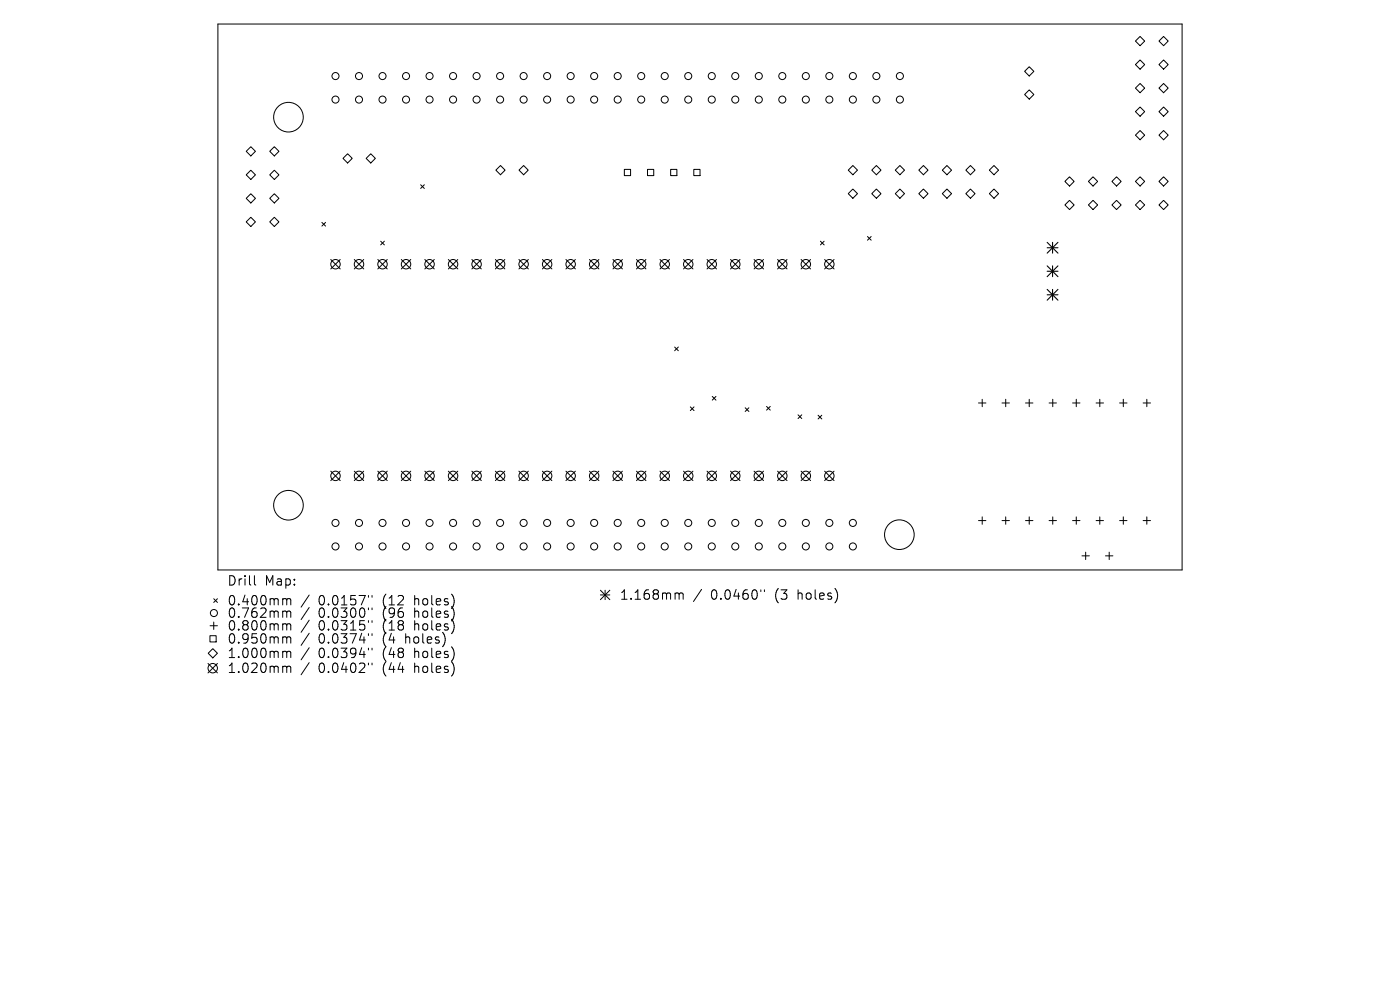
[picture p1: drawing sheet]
<svg xmlns="http://www.w3.org/2000/svg" width="297mm" height="210mm" viewBox="0 0 297 210" stroke-linecap="round" stroke-linejoin="round" font-family="sans-serif">
<defs><g id="words">
<g font-size="2.8">
<text x="48.1" y="124.5">Drill</text>
<text x="56.1" y="124.5">Map:</text>
<text x="48.1" y="128.7">0.400mm</text>
<text x="48.1" y="131.3">0.762mm</text>
<text x="67.6" y="128.7">0.0157&quot;</text>
<text x="67.6" y="131.3">0.0300&quot;</text>
<text x="81.3" y="128.7">(12</text>
<text x="81.3" y="131.3">(96</text>
<text x="88.2" y="128.7">holes)</text>
<text x="88.2" y="131.3">holes)</text>
<text x="131.4" y="127.5">1.168mm</text>
<text x="150.8" y="127.5">0.0460&quot;</text>
<text x="164.5" y="127.5">(3</text>
<text x="169.5" y="127.5">holes)</text>
<text x="48.1" y="134">0.800mm</text>
<text x="48.1" y="136.8">0.950mm</text>
<text x="67.6" y="134">0.0315&quot;</text>
<text x="67.6" y="136.8">0.0374&quot;</text>
<text x="81.3" y="134">(18</text>
<text x="81.3" y="136.8">(4</text>
<text x="86.3" y="136.8">holes)</text>
<text x="88.2" y="134">holes)</text>
<text x="48.1" y="139.9">1.000mm</text>
<text x="48.1" y="143">1.020mm</text>
<text x="67.6" y="139.9">0.0394&quot;</text>
<text x="67.6" y="143">0.0402&quot;</text>
<text x="81.3" y="139.9">(48</text>
<text x="81.3" y="143">(44</text>
<text x="88.2" y="139.9">holes)</text>
<text x="88.2" y="143">holes)</text>
</g>
</g></defs>
<g fill="none" stroke="#000" stroke-width=".21">
<path d="M46.2 5.1h204.6v115.8h-204.6zM217.4 15.1l.9-.9 1 .9-1 1zM240.9 8.7l1-1 .9 1-.9 1zM240.9 13.7l1-1 .9 1-.9 1zM240.9 18.7l1-1 .9 1-.9 1zM245.9 13.7l.9-1 1 1-1 1zM246.8 7.7l1 1-1 1-.9-1zM246.8 17.7l1 1-1 1-.9-1zM53.2 31.1l1 1-1 1-1-1zM53.2 36.1l1 1-1 1-1-1zM58.2 31.1l1 1-1 1-1-1zM58.2 36.1l1 1-1 1-1-1z"/>
<path d="M72.8 33.6l.9-1 1 1-1 1zM78.7 32.6l.9 1-.9 1-1-1zM89.2 39.2l.8 .8M90 39.2l-.8 .8M105.2 36.1l1-1 1 1-1 1zM110.1 36.1l1-1 1 1-1 1zM132.5 35.9h1.3v1.4h-1.3zM137.4 35.9h1.3v1.4h-1.3zM142.3 35.9h1.3v1.4h-1.3zM147.2 35.9h1.3v1.4h-1.3zM179.9 36.1l1-1 1 1-1 1zM185.9 35.1l1 1-1 1-1-1z"/>
<path d="M189.9 36.1l1-1 1 1-1 1zM194.9 36.1l1-1 1 1-1 1zM199.9 36.1l1-1 1 1-1 1zM204.9 36.1l1-1 1 1-1 1zM209.9 36.1l1-1 .9 1-.9 1zM217.4 20l.9-.9 1 .9-1 1zM226.9 37.5l1 1-1 1-1-1zM230.9 38.5l1-1 1 1-1 1zM235.9 38.5l1-1 1 1-1 1zM240.9 28.7l1-1 .9 1-.9 1zM240.9 38.5l1-1 .9 1-.9 1zM241.9 22.7l.9 1-.9 1-1-1z"/>
<path d="M245.9 28.7l.9-1 1 1-1 1zM245.9 38.5l.9-1 1 1-1 1zM246.8 22.7l1 1-1 1-.9-1zM52.2 42.1l1-1 1 1-1 1zM53.2 46.1l1 1-1 1-1-1zM57.2 42.1l1-1 1 1-1 1zM57.2 47.1l1-1 1 1-1 1zM68.3 47.2l.8 .8M69.1 47.2l-.8 .8M70.2 55l2 2.1M72.2 55l-2 2.1M75.2 55l2 2.1"/>
<path d="M77.2 55l-2 2.1M80.1 55l2.1 2.1M80.8 51.2l.7 .8M81.5 51.2l-.7 .8M82.2 55l-2.1 2.1M85.1 55l2 2.1M87.1 55l-2 2.1M90.1 55l2 2.1M92.1 55l-2 2.1M95.1 55l2 2.1M97.1 55l-2 2.1M100.1 55l2 2.1"/>
<path d="M102.1 55l-2 2.1M105.1 55l2 2.1M107.1 55l-2 2.1M110.1 55l2 2.1M112.1 55l-2 2.1M115.1 55l2 2.1M117.1 55l-2 2.1M120.1 55l2 2.1M122.1 55l-2 2.1M125 55l2.1 2.1M127.1 55l-2.1 2.1M130 55l2 2.1"/>
<path d="M132 55l-2 2.1M135 55l2 2.1M137 55l-2 2.1M140 55l2 2.1M142 55l-2 2.1M145 55l2 2.1M147 55l-2 2.1M150 55l2 2.1M152 55l-2 2.1M155 55l2 2.1M157 55l-2 2.1M160 55l2 2.1"/>
<path d="M162 55l-2 2.1M165 55l2 2.1M167 55l-2 2.1M169.9 55l2.1 2.1M172 55l-2.1 2.1M174.1 51.2l.7 .8M174.8 51.2l-.7 .8M174.9 55l2 2.1M176.9 55l-2 2.1M180.9 40.1l1 1-1 1-1-1zM184 50.2l.8 .8M184.8 50.2l-.8 .8"/>
<path d="M185.9 40.1l1 1-1 1-1-1zM190.9 40.1l1 1-1 1-1-1zM194.9 41.1l1-1 1 1-1 1zM200.9 40.1l1 1-1 1-1-1zM205.9 40.1l1 1-1 1-1-1zM210.9 40.1l.9 1-.9 1-1-1zM226.9 42.5l1 1-1 1-1-1zM231.9 42.5l1 1-1 1-1-1zM235.9 43.5l1-1 1 1-1 1zM240.9 43.5l1-1 .9 1-.9 1zM245.9 43.5l.9-1 1 1-1 1zM143.1 73.6l.8 .8"/>
<path d="M143.9 73.6l-.8 .8M70.2 99.9l2 2.1M72.2 99.9l-2 2.1M75.2 99.9l2 2.1M77.2 99.9l-2 2.1M80.1 99.9l2.1 2.1M82.2 99.9l-2.1 2.1M85.1 99.9l2 2.1M87.1 99.9l-2 2.1M90.1 99.9l2 2.1M92.1 99.9l-2 2.1M95.1 99.9l2 2.1"/>
<path d="M97.1 99.9l-2 2.1M100.1 99.9l2 2.1M102.1 99.9l-2 2.1M105.1 99.9l2 2.1M107.1 99.9l-2 2.1M110.1 99.9l2 2.1M112.1 99.9l-2 2.1M115.1 99.9l2 2.1M117.1 99.9l-2 2.1M120.1 99.9l2 2.1M122.1 99.9l-2 2.1M125 99.9l2.1 2.1"/>
<path d="M127.1 99.9l-2.1 2.1M130 99.9l2 2.1M132 99.9l-2 2.1M135 99.9l2 2.1M137 99.9l-2 2.1M140 99.9l2 2.1M142 99.9l-2 2.1M145 99.9l2 2.1M146.4 86.3l.8 .8M147 99.9l-2 2.1M147.2 86.3l-.8 .8M150 99.9l2 2.1"/>
<path d="M151.1 84.1l.8 .8M151.9 84.1l-.8 .8M152 99.9l-2 2.1M155 99.9l2 2.1M157 99.9l-2 2.1M158.1 86.5l.8 .8M158.9 86.5l-.8 .8M160 99.9l2 2.1M162 99.9l-2 2.1M162.6 86.2l.8 .8M163.4 86.2l-.8 .8M165 99.9l2 2.1"/>
<path d="M167 99.9l-2 2.1M169.3 88l.8 .8M169.9 99.9l2.1 2.1M170.1 88l-.8 .8M172 99.9l-2.1 2.1M173.6 88.1l.7 .8M174.3 88.1l-.7 .8M174.9 99.9l2 2.1M176.9 99.9l-2 2.1M207.6 85.5h1.6M208.4 84.7v1.6M212.6 85.5h1.5"/>
<path d="M213.4 84.7v1.6M217.6 85.5h1.5M218.3 84.7v1.6M222.6 85.5h1.5M223.3 84.7v1.6M227.5 85.5h1.6M228.3 84.7v1.6M232.5 85.5h1.6M233.3 84.7v1.6M237.5 85.5h1.6M238.3 84.7v1.6M242.5 85.5h1.6"/>
<path d="M243.3 84.7v1.6M207.6 110.4h1.6M208.4 109.6v1.6M212.6 110.4h1.5M213.4 109.6v1.6M217.6 110.4h1.5M218.3 109.6v1.6M222.6 110.4h1.5M223.3 109.6v1.6M227.5 110.4h1.6M228.3 109.6v1.6M229.5 117.9h1.6"/>
<path d="M230.3 117.1v1.6M232.5 110.4h1.6M233.3 109.6v1.6M234.5 117.9h1.6M235.3 117.1v1.6M237.5 110.4h1.6M238.3 109.6v1.6M242.5 110.4h1.6M243.3 109.6v1.6M44.5 134.9h1.4v1.3h-1.4zM44.6 132.7h1.5M45.1 137.6l1 1-1 1-.9-1z"/>
<path d="M45.3 127l.8 .8M45.3 132v1.5M46.1 127l-.8 .8M54 122.1v1.7l.3 .3M60.3 127l.4 .1 .1 .2M60.3 129.6h.2l.3 .3M60.3 132.3l.4 .1 .1 .2M60.3 135.1h.2l.3 .3M60.3 138.2l.4 .1 .1 .1M60.8 127.3l.3-.3 .5 .1 .1 1.2M60.8 127.3v1M60.8 129.9v1.1"/>
<path d="M60.8 132.6v1.1M60.8 135.4v1M60.8 138.4v1.1M60.8 129.9l.3-.3 .5 .1 .1 1.3M60.8 132.6l.3-.3 .5 .1 .1 1.3M60.8 135.4l.3-.3 .5 .1 .1 1.2M60.8 138.4l.3-.2 .5 .1 .1 1.2M65.6 126.2l-1.7 2.6M65.6 128.9l-1.7 2.5M65.6 131.6l-1.7 2.5M65.6 134.3l-1.7 2.6M65.6 137.4l-1.7 2.6"/>
<path d="M78.2 126.3v.4M78.2 129v.3M78.2 131.7v.3M78.2 134.4v.4M78.2 137.5v.4M78.9 126.3v.4M78.9 129v.3M78.9 131.7v.3M78.9 134.4v.4M78.9 137.5v.4M127.4 125.2l2 2M127.4 126.2h2"/>
<path d="M128.4 125.2v2M129.4 125.2l-2 2M143.5 125.8h.3l.3 .3M144.1 126.1l.3-.3 .4 .1 .1 1.2M144.1 126.1v1M148.8 125l-1.7 2.6M161.4 125.1v.4M162.2 125.1v.4M44.1 140.7l2 2M46.1 140.7l-2 2M60.3 141.3h.2l.3 .3M60.8 141.6v1.1"/>
<path d="M60.8 141.6l.3-.3 .5 .1 .1 1.3M65.6 140.6l-1.7 2.5M78.2 140.7v.3M78.9 140.7v.3"/>
<circle cx="71.2" cy="16.1" r=".75"/>
<circle cx="76.2" cy="16.1" r=".75"/>
<circle cx="81.1" cy="16.1" r=".75"/>
<circle cx="86.1" cy="16.1" r=".75"/>
<circle cx="91.1" cy="16.1" r=".75"/>
<circle cx="96.1" cy="16.1" r=".75"/>
<circle cx="101.1" cy="16.1" r=".75"/>
<circle cx="106.1" cy="16.1" r=".75"/>
<circle cx="111.1" cy="16.1" r=".75"/>
<circle cx="116.1" cy="16.1" r=".75"/>
<circle cx="121.1" cy="16.1" r=".75"/>
<circle cx="126.1" cy="16.1" r=".75"/>
<circle cx="131" cy="16.1" r=".75"/>
<circle cx="136" cy="16.1" r=".75"/>
<circle cx="141" cy="16.1" r=".75"/>
<circle cx="146" cy="16.1" r=".75"/>
<circle cx="151" cy="16.1" r=".75"/>
<circle cx="156" cy="16.1" r=".75"/>
<circle cx="161" cy="16.1" r=".75"/>
<circle cx="166" cy="16.1" r=".75"/>
<circle cx="171" cy="16.1" r=".75"/>
<circle cx="175.9" cy="16.1" r=".75"/>
<circle cx="180.9" cy="16.1" r=".75"/>
<circle cx="185.9" cy="16.1" r=".75"/>
<circle cx="190.9" cy="16.1" r=".75"/>
<circle cx="61.2" cy="24.9" r="3.1"/>
<circle cx="71.2" cy="21.1" r=".75"/>
<circle cx="76.2" cy="21.1" r=".75"/>
<circle cx="81.1" cy="21.1" r=".75"/>
<circle cx="86.1" cy="21.1" r=".75"/>
<circle cx="91.1" cy="21.1" r=".75"/>
<circle cx="96.1" cy="21.1" r=".75"/>
<circle cx="101.1" cy="21.1" r=".75"/>
<circle cx="106.1" cy="21.1" r=".75"/>
<circle cx="111.1" cy="21.1" r=".75"/>
<circle cx="116.1" cy="21.1" r=".75"/>
<circle cx="121.1" cy="21.1" r=".75"/>
<circle cx="126.1" cy="21.1" r=".75"/>
<circle cx="131" cy="21.1" r=".75"/>
<circle cx="136" cy="21.1" r=".75"/>
<circle cx="141" cy="21.1" r=".75"/>
<circle cx="146" cy="21.1" r=".75"/>
<circle cx="151" cy="21.1" r=".75"/>
<circle cx="156" cy="21.1" r=".75"/>
<circle cx="161" cy="21.1" r=".75"/>
<circle cx="166" cy="21.1" r=".75"/>
<circle cx="171" cy="21.1" r=".75"/>
<circle cx="175.9" cy="21.1" r=".75"/>
<circle cx="180.9" cy="21.1" r=".75"/>
<circle cx="185.9" cy="21.1" r=".75"/>
<circle cx="190.9" cy="21.1" r=".75"/>
<circle cx="71.2" cy="56" r="1"/>
<circle cx="76.2" cy="56" r="1"/>
<circle cx="81.1" cy="56" r="1"/>
<circle cx="86.1" cy="56" r="1"/>
<circle cx="91.1" cy="56" r="1"/>
<circle cx="96.1" cy="56" r="1"/>
<circle cx="101.1" cy="56" r="1"/>
<circle cx="106.1" cy="56" r="1"/>
<circle cx="111.1" cy="56" r="1"/>
<circle cx="116.1" cy="56" r="1"/>
<circle cx="121.1" cy="56" r="1"/>
<circle cx="126.1" cy="56" r="1"/>
<circle cx="131" cy="56" r="1"/>
<circle cx="136" cy="56" r="1"/>
<circle cx="141" cy="56" r="1"/>
<circle cx="146" cy="56" r="1"/>
<circle cx="151" cy="56" r="1"/>
<circle cx="156" cy="56" r="1"/>
<circle cx="161" cy="56" r="1"/>
<circle cx="166" cy="56" r="1"/>
<circle cx="171" cy="56" r="1"/>
<circle cx="175.9" cy="56" r="1"/>
<circle cx="61.2" cy="107.2" r="3.1"/>
<circle cx="71.2" cy="115.9" r=".75"/>
<circle cx="71.2" cy="110.9" r=".75"/>
<circle cx="71.2" cy="100.9" r="1"/>
<circle cx="76.2" cy="100.9" r="1"/>
<circle cx="76.2" cy="115.9" r=".75"/>
<circle cx="76.2" cy="110.9" r=".75"/>
<circle cx="81.1" cy="100.9" r="1"/>
<circle cx="81.1" cy="115.9" r=".75"/>
<circle cx="81.1" cy="110.9" r=".75"/>
<circle cx="86.1" cy="100.9" r="1"/>
<circle cx="86.1" cy="115.9" r=".75"/>
<circle cx="86.1" cy="110.9" r=".75"/>
<circle cx="91.1" cy="115.9" r=".75"/>
<circle cx="91.1" cy="110.9" r=".75"/>
<circle cx="91.1" cy="100.9" r="1"/>
<circle cx="96.1" cy="115.9" r=".75"/>
<circle cx="96.1" cy="110.9" r=".75"/>
<circle cx="96.1" cy="100.9" r="1"/>
<circle cx="101.1" cy="100.9" r="1"/>
<circle cx="101.1" cy="115.9" r=".75"/>
<circle cx="101.1" cy="110.9" r=".75"/>
<circle cx="106.1" cy="100.9" r="1"/>
<circle cx="106.1" cy="115.9" r=".75"/>
<circle cx="106.1" cy="110.9" r=".75"/>
<circle cx="111.1" cy="115.9" r=".75"/>
<circle cx="111.1" cy="110.9" r=".75"/>
<circle cx="111.1" cy="100.9" r="1"/>
<circle cx="116.1" cy="115.9" r=".75"/>
<circle cx="116.1" cy="110.9" r=".75"/>
<circle cx="116.1" cy="100.9" r="1"/>
<circle cx="121.1" cy="100.9" r="1"/>
<circle cx="121.1" cy="115.9" r=".75"/>
<circle cx="121.1" cy="110.9" r=".75"/>
<circle cx="126.1" cy="100.9" r="1"/>
<circle cx="126.1" cy="115.9" r=".75"/>
<circle cx="126.1" cy="110.9" r=".75"/>
<circle cx="131" cy="100.9" r="1"/>
<circle cx="131" cy="115.9" r=".75"/>
<circle cx="131" cy="110.9" r=".75"/>
<circle cx="136" cy="115.9" r=".75"/>
<circle cx="136" cy="110.9" r=".75"/>
<circle cx="136" cy="100.9" r="1"/>
<circle cx="141" cy="115.9" r=".75"/>
<circle cx="141" cy="110.9" r=".75"/>
<circle cx="141" cy="100.9" r="1"/>
<circle cx="146" cy="100.9" r="1"/>
<circle cx="146" cy="115.9" r=".75"/>
<circle cx="146" cy="110.9" r=".75"/>
<circle cx="151" cy="100.9" r="1"/>
<circle cx="151" cy="115.9" r=".75"/>
<circle cx="151" cy="110.9" r=".75"/>
<circle cx="156" cy="115.9" r=".75"/>
<circle cx="156" cy="110.9" r=".75"/>
<circle cx="156" cy="100.9" r="1"/>
<circle cx="161" cy="115.9" r=".75"/>
<circle cx="161" cy="110.9" r=".75"/>
<circle cx="161" cy="100.9" r="1"/>
<circle cx="166" cy="100.9" r="1"/>
<circle cx="166" cy="115.9" r=".75"/>
<circle cx="166" cy="110.9" r=".75"/>
<circle cx="171" cy="100.9" r="1"/>
<circle cx="171" cy="115.9" r=".75"/>
<circle cx="171" cy="110.9" r=".75"/>
<circle cx="175.9" cy="115.9" r=".75"/>
<circle cx="175.9" cy="110.9" r=".75"/>
<circle cx="175.9" cy="100.9" r="1"/>
<circle cx="180.9" cy="115.9" r=".75"/>
<circle cx="180.9" cy="110.9" r=".75"/>
<circle cx="190.8" cy="113.4" r="3.1"/>
<circle cx="45.4" cy="130" r=".75"/>
<circle cx="45.1" cy="141.7" r="1"/>
</g>
<path d="M222.1 51.4l2.3 2.3M222.1 52.6h2.3M222.1 56.4l2.3 2.3M222.1 57.5h2.3M223.3 51.4v2.3M223.3 56.4v2.3M224.4 51.4l-2.3 2.3M224.4 56.4l-2.3 2.3M222.1 61.4l2.3 2.3M222.1 62.5h2.3M223.3 61.4v2.3M224.4 61.4l-2.3 2.3" fill="none" stroke="#000" stroke-width=".23"/>
<use href="#words"/>
</svg>
